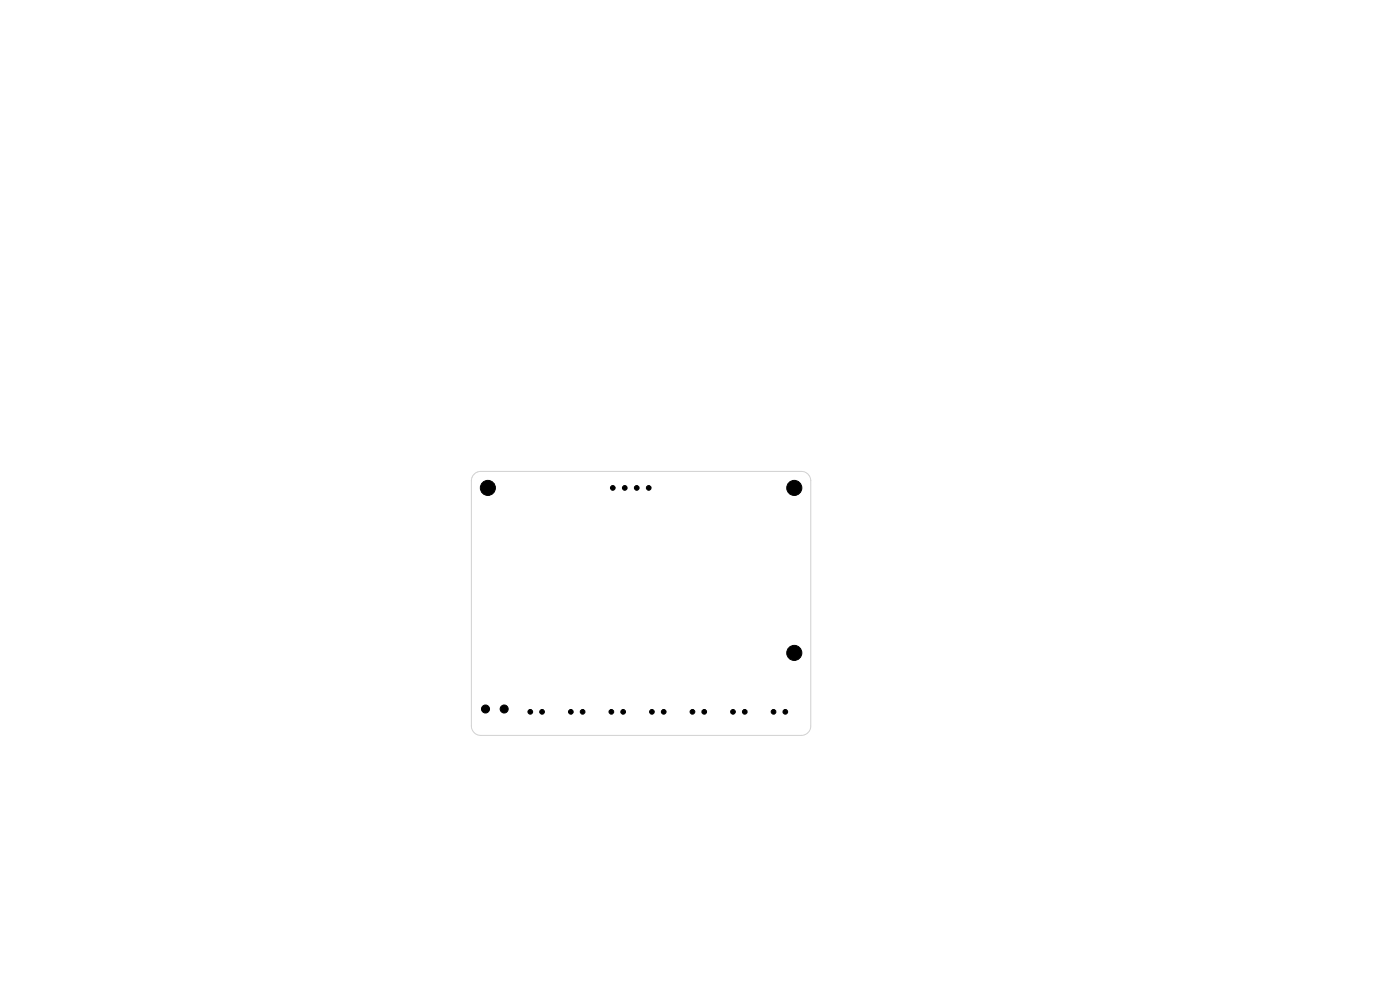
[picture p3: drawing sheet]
<svg xmlns="http://www.w3.org/2000/svg" width="297mm" height="210mm" viewBox="0 0 297 210" stroke-linecap="round" stroke-linejoin="round" font-family="sans-serif">
<path d="M100.6 100.6l.6-.4 .8-.2h68a2 2 0 0 1 2 2v52a2 2 0 0 1-2 2h-68a2 2 0 0 1-2-2v-52l.2-.8z" fill="none" stroke="#d0d2cd" stroke-width=".21"/>
<g fill="#000" stroke="#000" stroke-width=".21">
<circle cx="103.5" cy="103.5" r="1.6"/>
<circle cx="130" cy="103.5" r=".5"/>
<circle cx="132.5" cy="103.5" r=".5"/>
<circle cx="135.1" cy="103.5" r=".5"/>
<circle cx="137.6" cy="103.5" r=".5"/>
<circle cx="168.5" cy="103.5" r="1.6"/>
<circle cx="168.5" cy="138.5" r="1.6"/>
<circle cx="103" cy="150.4" r=".85"/>
<circle cx="107" cy="150.4" r=".85"/>
<circle cx="112.5" cy="151" r=".5"/>
<circle cx="115" cy="151" r=".5"/>
<circle cx="121.1" cy="151" r=".5"/>
<circle cx="123.6" cy="151" r=".5"/>
<circle cx="129.7" cy="151" r=".5"/>
<circle cx="132.2" cy="151" r=".5"/>
<circle cx="138.3" cy="151" r=".5"/>
<circle cx="140.8" cy="151" r=".5"/>
<circle cx="146.9" cy="151" r=".5"/>
<circle cx="149.4" cy="151" r=".5"/>
<circle cx="155.5" cy="151" r=".5"/>
<circle cx="158" cy="151" r=".5"/>
<circle cx="164.1" cy="151" r=".5"/>
<circle cx="166.6" cy="151" r=".5"/>
</g>
</svg>
